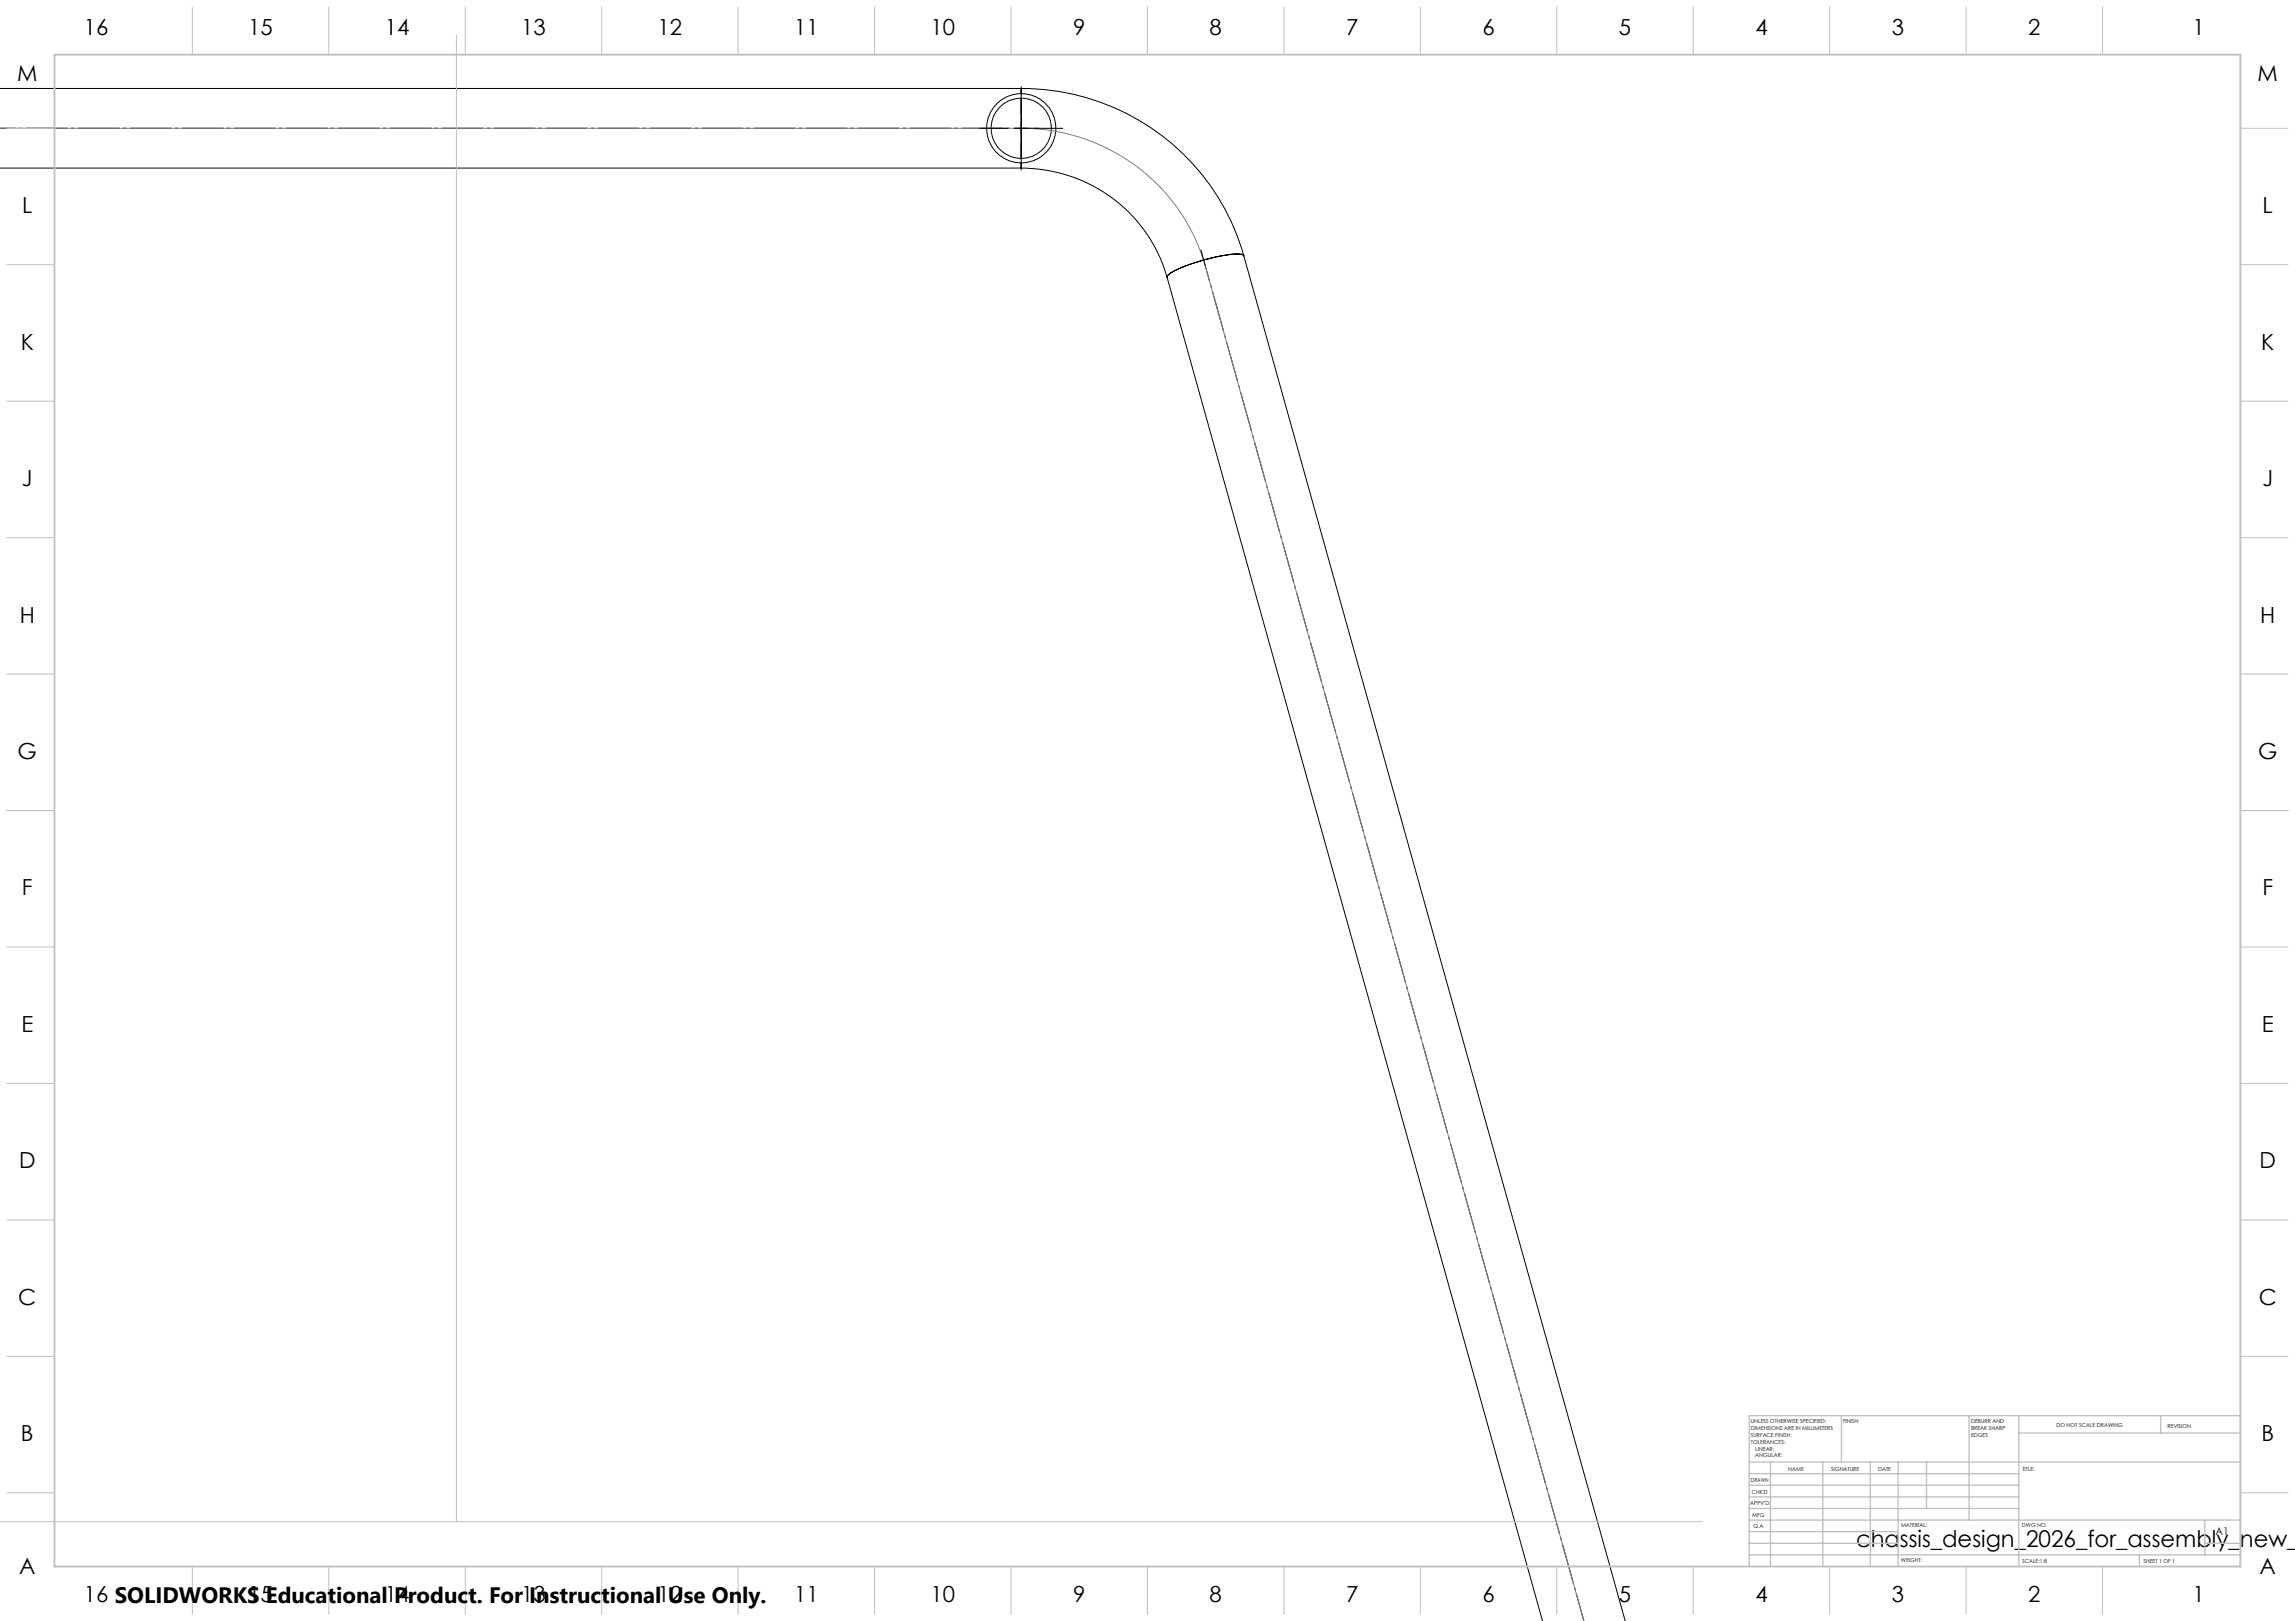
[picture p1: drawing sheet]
<svg xmlns="http://www.w3.org/2000/svg" width="841mm" height="594mm" viewBox="0 0 841 594" stroke-linecap="round" stroke-linejoin="round" font-family="sans-serif">
<defs><g id="words">
<text font-size="8.5" x="680.2" y="566.7">chassis_design_2026_for_assembly_new_</text>
<g font-size="8.1">
<text x="30.7" y="13">16</text>
<text x="91" y="13">15</text>
<text x="141" y="13">14</text>
<text x="191" y="13">13</text>
<text x="241" y="13">12</text>
<text x="291" y="13">11</text>
<text x="341" y="13">10</text>
<text x="393.2" y="13">9</text>
<text x="443.2" y="13">8</text>
<text x="493.2" y="13">7</text>
<text x="543.2" y="13">6</text>
<text x="593.2" y="13">5</text>
<text x="643.2" y="13">4</text>
<text x="693.2" y="13">3</text>
<text x="743.2" y="13">2</text>
<text x="803.5" y="13">1</text>
<text x="6.3" y="29.6">M</text>
<text x="827.3" y="29.6">M</text>
<text x="8.1" y="78.1">L</text>
<text x="829.1" y="78.1">L</text>
<text x="7.6" y="128.1">K</text>
<text x="828.6" y="128.1">K</text>
<text x="8" y="178.1">J</text>
<text x="829" y="178.1">J</text>
<text x="7.2" y="228.1">H</text>
<text x="828.2" y="228.1">H</text>
<text x="6.5" y="278.1">G</text>
<text x="827.5" y="278.1">G</text>
<text x="8" y="328.1">F</text>
<text x="829" y="328.1">F</text>
<text x="7.8" y="378.1">E</text>
<text x="828.8" y="378.1">E</text>
<text x="7" y="428.1">D</text>
<text x="828" y="428.1">D</text>
<text x="6.7" y="478.1">C</text>
<text x="827.7" y="478.1">C</text>
<text x="7.7" y="528.1">B</text>
<text x="828.7" y="528.1">B</text>
<text x="7" y="576.6">A</text>
<text x="828" y="576.6">A</text>
<text x="30.7" y="587">16 SOLIDWORKS Educational Product. For Instructional Use Only.</text>
<text x="91" y="587">15</text>
<text x="141" y="587">14</text>
<text x="191" y="587">13</text>
<text x="241" y="587">12</text>
<text x="291" y="587">11</text>
<text x="341" y="587">10</text>
<text x="393.2" y="587">9</text>
<text x="443.2" y="587">8</text>
<text x="493.2" y="587">7</text>
<text x="543.2" y="587">6</text>
<text x="593.2" y="587">5</text>
<text x="643.2" y="587">4</text>
<text x="693.2" y="587">3</text>
<text x="743.2" y="587">2</text>
<text x="803.5" y="587">1</text>
</g>
<text font-size="3.9" x="811.9" y="562.5">A1</text>
<g font-size="2">
<text x="641.6" y="521.6">UNLESS OTHERWISE SPECIFIED:</text>
<text x="675.4" y="521.6">FINISH:</text>
<text x="722.3" y="521.5">DEBURR AND</text>
<text x="641.6" y="524.1">DIMENSIONS ARE IN MILLIMETERS</text>
<text x="641.6" y="526.6">SURFACE FINISH:</text>
<text x="722.3" y="524">BREAK SHARP</text>
<text x="722.3" y="526.5">EDGES</text>
<text x="753.6" y="523">DO NOT SCALE DRAWING</text>
<text x="794.3" y="523.2">REVISION</text>
<text x="641.6" y="529.1">TOLERANCES:</text>
<text x="643.2" y="531.6">LINEAR:</text>
<text x="643.2" y="534.1">ANGULAR:</text>
<text x="655.3" y="539">NAME</text>
<text x="671" y="538.9">SIGNATURE</text>
<text x="688.2" y="538.9">DATE</text>
<text x="741.1" y="538.9">TITLE:</text>
<text x="641.6" y="543.1">DRAWN</text>
<text x="641.4" y="551.4">APPV'D</text>
<text x="641.9" y="547.3">CHK'D</text>
<text x="642.1" y="555.8">MFG</text>
<text x="642.5" y="560">Q.A</text>
<text x="696.6" y="559.5">MATERIAL:</text>
<text x="741" y="559.5">DWG NO.</text>
<text x="696.6" y="572.5">WEIGHT:</text>
<text x="741.1" y="572.6">SCALE:1:8</text>
<text x="785.5" y="572.6">SHEET 1 OF 1</text>
</g>
</g></defs>
<g fill="none" stroke="#000" stroke-width=".37">
<path d="M-.1 32.4h374.3M374.2 32.4a84.4 84.4 0 0 1 81.6 61.3M374.2 32.4v1.9M374.2 35.9v22.2M374.2 31.8v10.1M359 47h10.1M371.7 47h5.1M374.2 59.7v1.9M374.2 44.5v5.1M374.2 52.1v10.2M379.3 47h10.2M0 61.6h374.2"/>
<path d="M374.2 61.6a55.3 55.3 0 0 1 53.5 40M455.8 93.7a3.3 3.3 0 0 0-3.1-.6 65.8 65.8 0 0 0-23.8 7l-1.2 1.1v.4M455.8 93.7l139.8 500.4M427.7 101.6l137.6 492.5"/>
<circle cx="374.2" cy="47" r="11"/>
<circle cx="374.2" cy="47" r="12.7"/>
</g>
<path d="M-.1 47h374.3a69.7 69.7 0 0 1 67.5 50.6l138.7 496.5" fill="none" stroke="#808080" stroke-width=".37"/>
<path d="M0 47h380.6" fill="none" stroke="#000" stroke-width=".37" stroke-dasharray="15.2 1.3 1.3 1.3" stroke-dashoffset="6" stroke-linecap="butt"/>
<path d="M440 91.5l140.4 502.6" fill="none" stroke="#000" stroke-width=".37" stroke-dasharray="15.2 1.3 1.3 1.3" stroke-dashoffset="3" stroke-linecap="butt"/>
<g fill="none" stroke="#c0c0c0" stroke-width=".37">
<path d="M70.5 2.5v17.5M120.5 2.5v17.5M167.3 12.8v544.8M170.5 2.5v17.5M220.5 2.5v17.5M270.5 2.5v17.5M320.5 2.5v17.5M370.5 2.5v17.5M420.5 2.5v17.5M470.5 2.5v17.5M520.5 2.5v17.5M570.5 2.5v17.5"/>
<path d="M620.5 2.5v17.5M670.5 2.5v17.5M720.5 2.5v17.5M770.5 2.5v17.5M2.5 47h17.5M821 47h17.5M2.5 97h17.5M821 97h17.5M2.5 147h17.5M821 147h17.5M2.5 197h17.5M821 197h17.5"/>
<path d="M2.5 247h17.5M821 247h17.5M2.5 297h17.5M821 297h17.5M2.5 347h17.5M821 347h17.5M2.5 397h17.5M821 397h17.5M2.5 447h17.5M821 447h17.5M2.5 497h17.5M821 497h17.5"/>
<path d="M-.1 557.6h623.9M2.5 547h17.5M821 547h17.5M70.5 574v17.5M120.5 574v17.5M170.5 574v17.5M220.5 574v17.5M270.5 574v17.5M320.5 574v17.5M370.5 574v17.5M420.5 574v17.5M470.5 574v17.5"/>
<path d="M520.5 574v17.5M570.5 574v17.5M620.5 574v17.5M670.5 574v17.5M720.5 574v17.5M770.5 574v17.5"/>
</g>
<g fill="none" stroke="#c0c0c0" stroke-width=".5">
<path d="M674.8 518.8v17M721.6 518.8v38.2M739.8 518.8v55.2M791.8 518.8v6.3M821 518.8h-180v55.2M641 535.8h180M648.8 535.8v38.2M668 535.8v38.2M685.4 535.8v38.2M695.6 535.8v38.2M706 535.8v17M739.8 525.1h81.2"/>
<path d="M641 552.8h98.8M641 548.5h98.8M641 544.3h98.8M641 540h98.8M641 557h180M808 557v12.8M641 569.8h180M641 565.5h54.6M641 561.3h54.6M784 569.8v4.2M808 565.5h13"/>
</g>
<path d="M20 20h801v554h-801z" fill="none" stroke="#c0c0c0" stroke-width=".7"/>
<use href="#words"/>
</svg>
